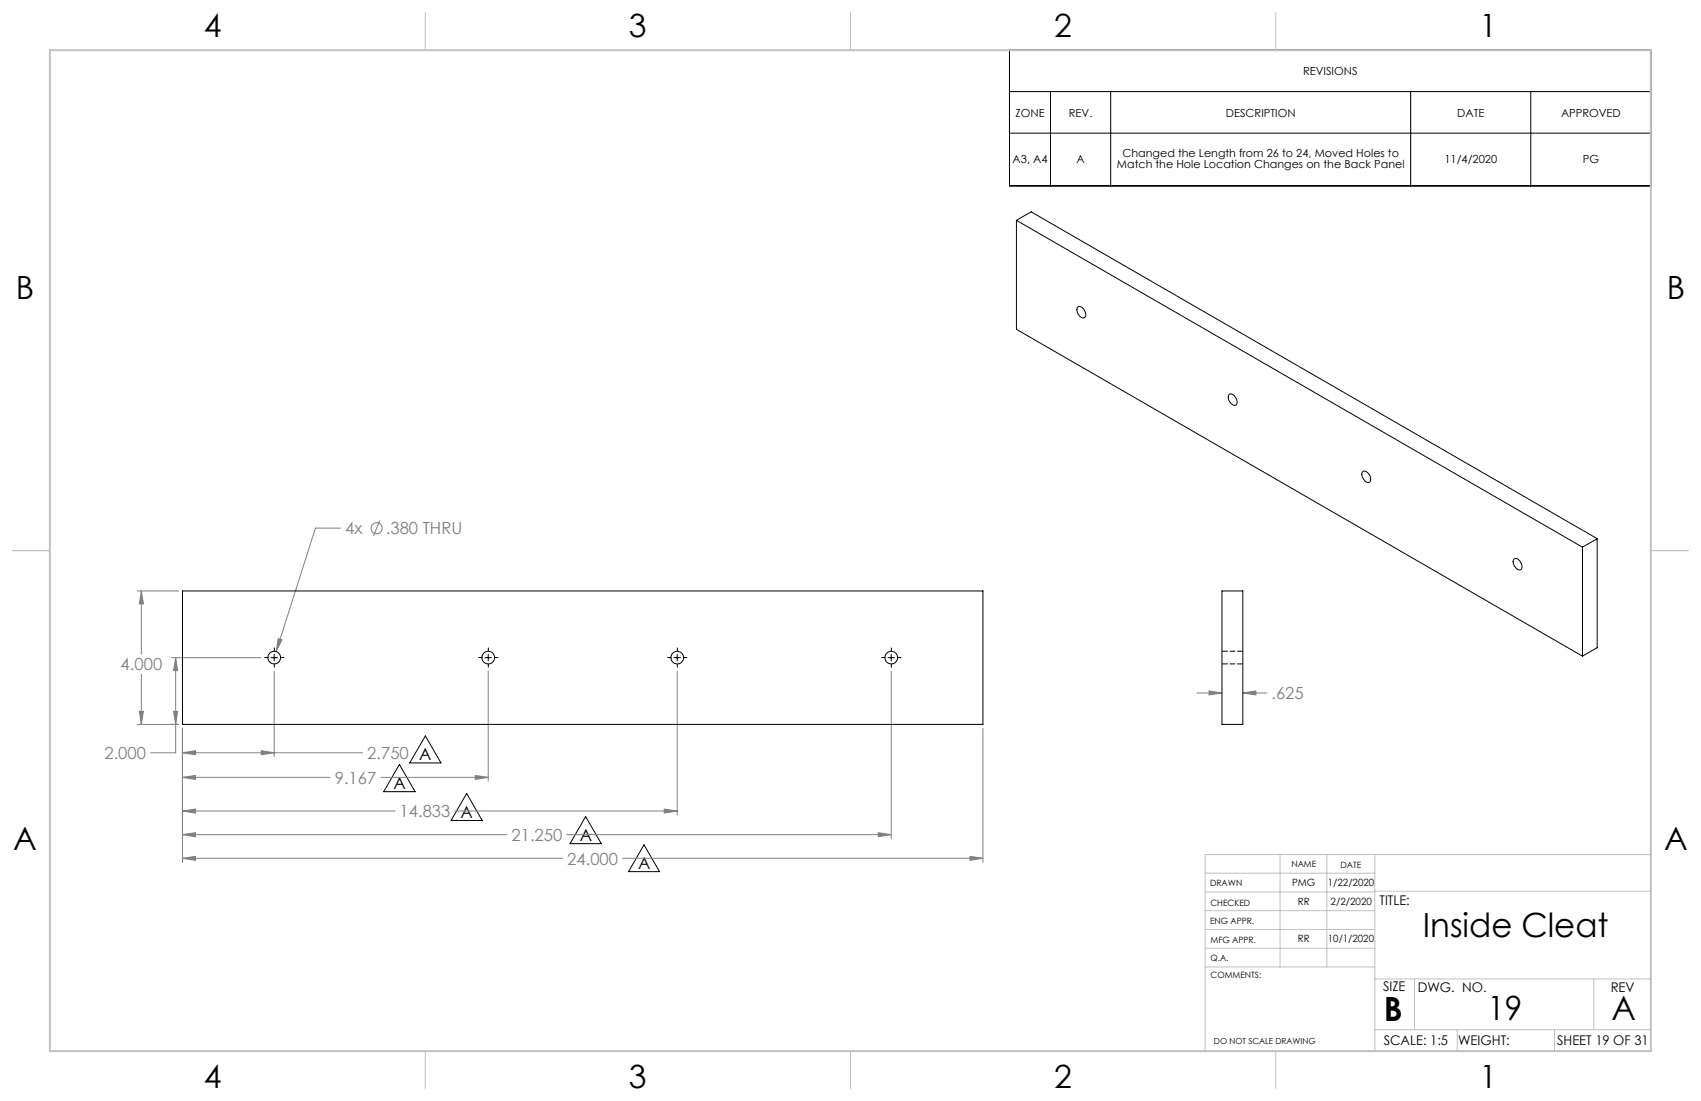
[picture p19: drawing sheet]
<svg xmlns="http://www.w3.org/2000/svg" width="432mm" height="279mm" viewBox="0 0 432 279" stroke-linecap="round" stroke-linejoin="round" font-family="sans-serif">
<defs><g id="words">
<g font-size="8.5">
<text x="361.2" y="237.7">Inside Cleat</text>
<text x="351.3" y="259">B</text>
<text x="377.6" y="258.9">19</text>
<text x="409.1" y="258.9">A</text>
</g>
<g font-size="8.1">
<text x="51.7" y="9.3">4</text>
<text x="159.7" y="9.3">3</text>
<text x="267.6" y="9.3">2</text>
<text x="375.6" y="9.3">1</text>
<text x="4" y="76">B</text>
<text x="423.1" y="76">B</text>
<text x="3.3" y="215.7">A</text>
<text x="422.4" y="215.7">A</text>
<text x="51.7" y="276">4</text>
<text x="159.7" y="276">3</text>
<text x="267.6" y="276">2</text>
<text x="375.6" y="276">1</text>
</g>
<g font-size="4.2" fill="#808080">
<text x="87.6" y="135.6">4x</text>
<text x="98" y="135.6">.380 THRU</text>
<text x="30.6" y="170.1">4.000</text>
<text x="322.7" y="177.4">.625</text>
<text x="26.5" y="192.6">2.000</text>
<text x="93.2" y="192.6">2.750 A</text>
<text x="85" y="198.9">9.167</text>
<text x="101.4" y="207.4">14.833 A</text>
<text x="129.9" y="213.4">21.250</text>
<text x="144" y="219.4">24.000</text>
</g>
<g font-size="4.2">
<text x="99.9" y="200.3">A</text>
<text x="147.1" y="213.5">A</text>
<text x="162" y="220.6">A</text>
</g>
<g font-size="3.4">
<text x="350.2" y="229.5">TITLE:</text>
<text x="351.1" y="251.6">SIZE</text>
<text x="359.9" y="251.6">DWG. NO.</text>
<text x="408.9" y="251.7">REV</text>
<text x="351.2" y="265.2">SCALE: 1:5</text>
<text x="370.1" y="265.3">WEIGHT:</text>
<text x="395.3" y="265.3">SHEET 19 OF 31</text>
</g>
<g font-size="2.8">
<text x="330.8" y="19">REVISIONS</text>
<text x="257.8" y="29.6">ZONE</text>
<text x="271.3" y="29.6">REV.</text>
<text x="311.2" y="29.6">DESCRIPTION</text>
<text x="369.9" y="29.6">DATE</text>
<text x="396.3" y="29.6">APPROVED</text>
<text x="257.1" y="41.3">A3, A4</text>
<text x="273.3" y="41.3">A</text>
<text x="284.9" y="39.8">Changed the Length from 26 to 24, Moved Holes to</text>
<text x="366.7" y="41.3">11/4/2020</text>
<text x="401.8" y="41.3">PG</text>
<text x="283.5" y="42.7">Match the Hole Location Changes on the Back Panel</text>
</g>
<g font-size="2.5">
<text x="328" y="224.8">PMG</text>
<text x="337.1" y="224.9">1/22/2020</text>
<text x="329.5" y="229.6">RR</text>
<text x="337.8" y="229.7">2/2/2020</text>
<text x="329.5" y="239.1">RR</text>
<text x="337.1" y="239.1">10/1/2020</text>
</g>
<g font-size="2.2">
<text x="327.8" y="220.1">NAME</text>
<text x="340.3" y="220.2">DATE</text>
<text x="307.2" y="224.9">DRAWN</text>
<text x="307.3" y="229.8">CHECKED</text>
<text x="307.2" y="234.5">ENG APPR.</text>
<text x="307.3" y="239.2">MFG APPR.</text>
<text x="307.3" y="243.9">Q.A.</text>
<text x="307.3" y="248.1">COMMENTS:</text>
</g>
<text font-size="2.1" x="308.2" y="265">DO NOT SCALE DRAWING</text>
</g></defs>
<g fill="none" stroke="#808080" stroke-width=".25">
<path d="M86.4 134h-6.3l-10 31.3M96.4 132l-1.6 4.1M34.9 150h10.4M35.9 150l.5 3.2h-1zM35.9 150v16M35.9 171.1v12.7M43.6 166.9h22.6M44.6 166.9l.5 3.3h-1zM44.6 166.9v24.1h-6.4M69.6 170.3v21.7M70.6 162.1l1 .2-1.5 3zM123.9 170.3v28"/>
<path d="M171.9 170.3v36.5M226.2 170.3v42.5M303.8 175.9h6.4M306.9 175.3l3.3 .6-3.3 .5zM315.5 175.9l3.3-.6v1.1zM315.5 175.9h6.1M34.9 183.8h10.4M35.4 180.5h1l-.5 3.3zM44.1 180.5h1l-.5 3.3zM46.3 191l3.3-.5v1zM46.3 197.3l3.3-.5v1zM46.3 184.8v34"/>
<path d="M46.3 191h45.7M46.3 197.3h37.5M66.3 190.5l3.3 .5-3.3 .5zM96.7 197.3h27.2M120.6 196.8l3.3 .5-3.3 .5zM249.5 184.8v34M46.3 205.8l3.3-.5v1zM46.3 211.8l3.3-.5v1zM46.3 217.8l3.3-.5v1zM46.3 205.8h54M46.3 211.8h82.4M46.3 217.8h96.5"/>
<path d="M115.5 205.8h56.4M143.9 211.8h82.3M158 217.8h91.5M168.6 205.3l3.3 .5-3.3 .5zM223 211.3l3.2 .5-3.2 .5zM246.2 217.3l3.3 .5-3.3 .5z"/>
<circle cx="95.6" cy="134" r="1.41"/>
</g>
<g fill="none" stroke="#000" stroke-width=".25">
<path d="M256.3 12.7h162.8v34.5h-162.8zM256.3 23.2h162.8M256.3 33.8h162.8M266.7 23.2v24M281.9 23.2v24M358.1 23.2v24M388.6 23.2v24M68.8 166.9h1.6M69.6 166.1v1.6M123.1 166.9h1.7M123.9 166.1v1.6M171.1 166.9h1.7"/>
<path d="M171.9 166.1v1.6M225.4 166.9h1.7M226.2 166.1v1.6M101.4 194l4 6.9h-8zM108 186.8l3.9 6.8h-7.9zM118.5 201.4l3.9 6.8h-7.9zM148.7 207.2l3.9 6.9h-7.9zM163.5 214.4l3.9 6.8h-7.8z"/>
</g>
<g fill="none" stroke="#000" stroke-width=".25" stroke-dasharray="15.2 1.3 1.3 1.3">
<path d="M68 166.9h-.8M69.6 165.2v-.8M69.6 168.5v.8M71.3 166.9h.8M122.3 166.9h-.8M124 165.2v-.8M124 168.5v.8M125.6 166.9h.8M170.3 166.9h-.8M171.9 165.2v-.8M171.9 168.5v.8M173.6 166.9h.8"/>
<path d="M224.6 166.9h-.8M226.3 165.2v-.8M226.3 168.5v.8M227.9 166.9h.8"/>
</g>
<g fill="none" stroke="#c0c0c0" stroke-width=".25">
<path d="M108 3.2v9.5M215.9 3.2v9.5M323.8 3.2v9.5M3.1 139.7h9.6M419.1 139.7h9.5M324.9 216.9v28.5M336.8 216.9v28.5M349 216.9v49.8M419.1 216.9h-113.2v49.8M305.9 231.1h43.1M305.9 226.3h43.1M305.9 221.6h43.1"/>
<path d="M305.9 235.9h43.1M349 226.2h70.1M305.9 240.6h43.1M306 245.4h43M349 248.4h70.1M359.1 248.4v12.9M404.6 248.4v12.9M108 266.7v9.6M215.9 266.7v9.6M323.8 266.7v9.6M349 261.3h70.1M369.9 261.3v5.4"/>
<path d="M394.6 261.3v5.4"/>
</g>
<path d="M12.7 12.7h406.4v254h-406.4z" fill="none" stroke="#c0c0c0" stroke-width=".5"/>
<path d="M46.3 191l3.3-.5v1zM66.3 190.5l3.3 .5-3.3 .5zM46.3 197.3l3.3-.5v1zM120.6 196.8l3.3 .5-3.3 .5zM46.3 205.8l3.3-.5v1zM168.6 205.3l3.3 .5-3.3 .5zM46.3 211.8l3.3-.5v1zM223 211.3l3.2 .5-3.2 .5zM46.3 217.8l3.3-.5v1zM246.2 217.3l3.3 .5-3.3 .5zM44.1 180.5h1l-.5 3.3zM44.6 166.9l.5 3.3h-1zM35.9 150l.5 3.2h-1zM35.4 180.5h1l-.5 3.3zM70.6 162.1l-.5 3.2 1.5-3zM306.9 175.3l3.3 .6-3.3 .5zM315.5 175.9l3.3-.6v1.1z" fill="#808080"/>
<g fill="none" stroke="#000" stroke-width=".25">
<path d="M258 55.9l143.7 83M258 55.9l3.8-2.1 143.6 82.9M258 55.9v27.7l143.7 82.9M273.5 78a1.44 1.44 0 0 1 2 1.3 .89 .89 0 0 1-.3 1.4 .89 .89 0 0 1-1.2-.6l-.6-1.1zM311.9 100.2a1.23 1.23 0 0 1 1.9 .9l.1 .4a.83 .83 0 0 1 0 1.2 .83 .83 0 0 1-1.2-.1l-.8-1.1-.1-.7zM345.9 119.8a1.08 1.08 0 0 1 1.6 .5l.4 1.2a.76 .76 0 0 1-.3 .9 .76 .76 0 0 1-1-.2l-.9-1.5zM401.7 138.9v27.6M405.4 136.7v27.7l-3.7 2.1M405.4 136.7l-3.7 2.2M46.3 150h203.2v33.8h-203.2zM310.2 150h5.3v33.8h-5.3zM384.3 141.9a1.48 1.48 0 0 1 2 1.4l.1 .4a.75 .75 0 0 1-.4 .9 .75 .75 0 0 1-1-.3l-.5-.6-.4-.8z"/>
<circle cx="69.6" cy="166.9" r="1.61"/>
<circle cx="124" cy="166.9" r="1.61"/>
<circle cx="171.9" cy="166.9" r="1.61"/>
<circle cx="226.3" cy="166.9" r="1.61"/>
</g>
<path d="M310.2 168.5h5.3M315.5 165.3h-5.3" fill="none" stroke="#000" stroke-width=".25" stroke-dasharray="1.3 .6" stroke-dashoffset="-.1"/>
<use href="#words"/>
</svg>
